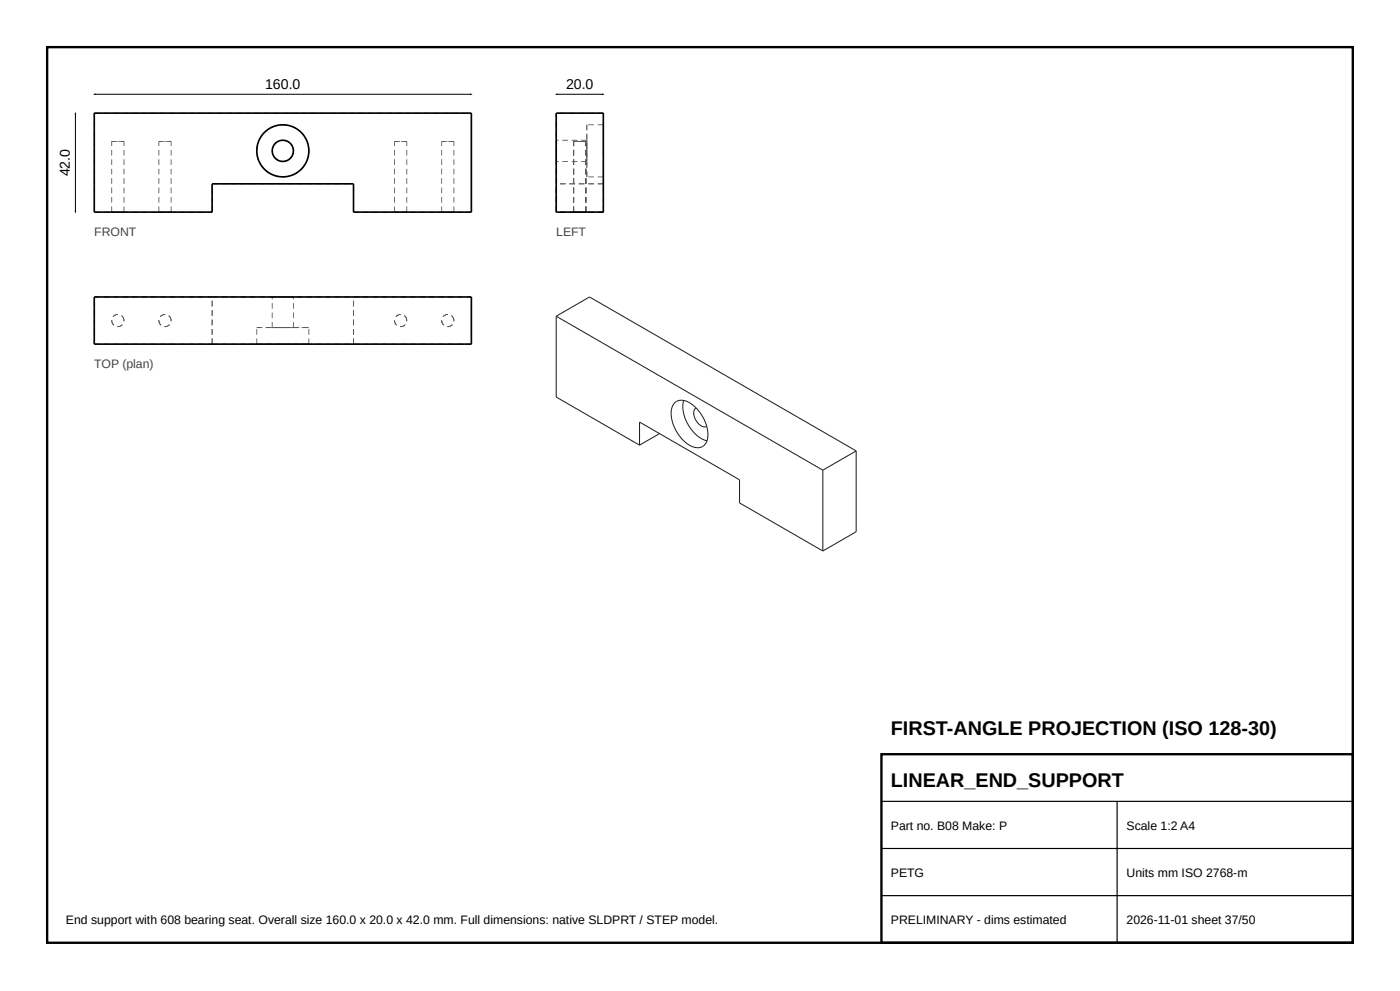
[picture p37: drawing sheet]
<svg xmlns="http://www.w3.org/2000/svg" width="297mm" height="210mm" viewBox="0 0 297 210" stroke-linecap="round" stroke-linejoin="round" font-family="sans-serif">
<defs><g id="words">
<g font-size="4.2">
<text x="189" y="156">FIRST-ANGLE PROJECTION (ISO 128-30)</text>
<text x="189" y="167">LINEAR_END_SUPPORT</text>
</g>
<g font-size="3">
<text x="56.2" y="18.8">160.0</text>
<text x="120.1" y="18.8">20.0</text>
<text x="14.8" y="37.4" transform="rotate(-90 14.8 37.4)">42.0</text>
</g>
<g font-size="2.6" fill="#444">
<text x="20" y="50">FRONT</text>
<text x="118" y="50">LEFT</text>
<text x="20" y="78">TOP (plan)</text>
</g>
<g font-size="2.6">
<text x="189" y="176">Part no. B08 Make: P</text>
<text x="239" y="176">Scale 1:2 A4</text>
<text x="189" y="186">PETG</text>
<text x="239" y="186">Units mm ISO 2768-m</text>
<text x="14" y="196">End support with 608 bearing seat. Overall size 160.0 x 20.0 x 42.0 mm. Full dimensions: native SLDPRT / STEP model.</text>
<text x="189" y="196">PRELIMINARY - dims estimated</text>
<text x="239" y="196">2026-11-01 sheet 37/50</text>
</g>
</g></defs>
<path d="M10 10h277v190h-277zM187 160h100v40h-100z" fill="none" stroke="#000" stroke-width=".5"/>
<path d="M187 170h100M187 180h100M237 170v30M187 190h100" fill="none" stroke="#000" stroke-width=".25"/>
<g fill="#555">
<path d="M19.9 43.8h.2v1.2h-.2zM19.9 41.8h.2v1.2h-.2zM19.9 39.8h.2v1.2h-.2zM19.9 37.8h.2v1.2h-.2zM19.9 35.8h.2v1.2h-.2zM19.9 33.8h.2v1.2h-.2zM19.9 31.8h.2v1.2h-.2zM19.9 29.8h.2v1.2h-.2zM19.9 27.8h.2v1.2h-.2zM19.9 25.8h.2v1.2h-.2zM19.9 24h.2v1h-.2z"/>
<path d="M20 23.9h1.2v.2h-1.2zM22 23.9h1.2v.2h-1.2zM24 23.9h1.2v.2h-1.2zM26 23.9h1.2v.2h-1.2zM28 23.9h1.2v.2h-1.2zM30 23.9h1.2v.2h-1.2zM32 23.9h1.2v.2h-1.2zM34 23.9h1.2v.2h-1.2zM36 23.9h1.2v.2h-1.2zM38 23.9h1.2v.2h-1.2zM40 23.9h1.2v.2h-1.2zM42 23.9h1.2v.2h-1.2zM44 23.9h1.2v.2h-1.2zM46 23.9h1.2v.2h-1.2zM48 23.9h1.2v.2h-1.2zM50 23.9h1.2v.2h-1.2zM52 23.9h1.2v.2h-1.2zM54 23.9h1.2v.2h-1.2zM56 23.9h1.2v.2h-1.2zM58 23.9h1.2v.2h-1.2zM60 23.9h1.2v.2h-1.2zM62 23.9h1.2v.2h-1.2zM64 23.9h1.2v.2h-1.2zM66 23.9h1.2v.2h-1.2zM68 23.9h1.2v.2h-1.2zM70 23.9h1.2v.2h-1.2zM72 23.9h1.2v.2h-1.2zM74 23.9h1.2v.2h-1.2zM76 23.9h1.2v.2h-1.2zM78 23.9h1.2v.2h-1.2zM80 23.9h1.2v.2h-1.2zM82 23.9h1.2v.2h-1.2zM84 23.9h1.2v.2h-1.2zM86 23.9h1.2v.2h-1.2zM88 23.9h1.2v.2h-1.2zM90 23.9h1.2v.2h-1.2zM92 23.9h1.2v.2h-1.2zM94 23.9h1.2v.2h-1.2zM96 23.9h1.2v.2h-1.2zM98 23.9h1.2v.2h-1.2z"/>
<path d="M20 44.9h1.2v.2h-1.2zM22 44.9h1.2v.2h-1.2zM24 44.9h1.2v.2h-1.2zM26 44.9h1.2v.2h-1.2zM28 44.9h1.2v.2h-1.2zM30 44.9h1.2v.2h-1.2zM32 44.9h1.2v.2h-1.2zM34 44.9h1.2v.2h-1.2zM36 44.9h1.2v.2h-1.2zM38 44.9h1.2v.2h-1.2zM40 44.9h1.2v.2h-1.2zM42 44.9h1.2v.2h-1.2zM44 44.9h1v.2h-1z"/>
<path d="M44.9 43.8h.2v1.2h-.2zM44.9 41.8h.2v1.2h-.2zM44.9 39.8h.2v1.2h-.2z"/>
<path d="M45 38.9h1.2v.2h-1.2zM47 38.9h1.2v.2h-1.2zM49 38.9h1.2v.2h-1.2zM51 38.9h1.2v.2h-1.2zM53 38.9h1.2v.2h-1.2zM55 38.9h1.2v.2h-1.2zM57 38.9h1.2v.2h-1.2zM59 38.9h1.2v.2h-1.2zM61 38.9h1.2v.2h-1.2zM63 38.9h1.2v.2h-1.2zM65 38.9h1.2v.2h-1.2zM67 38.9h1.2v.2h-1.2zM69 38.9h1.2v.2h-1.2zM71 38.9h1.2v.2h-1.2zM73 38.9h1.2v.2h-1.2z"/>
<path d="M99.9 43.8h.2v1.2h-.2zM99.9 41.8h.2v1.2h-.2zM99.9 39.8h.2v1.2h-.2zM99.9 37.8h.2v1.2h-.2zM99.9 35.8h.2v1.2h-.2zM99.9 33.8h.2v1.2h-.2zM99.9 31.8h.2v1.2h-.2zM99.9 29.8h.2v1.2h-.2zM99.9 27.8h.2v1.2h-.2zM99.9 25.8h.2v1.2h-.2zM99.9 24h.2v1h-.2z"/>
<path d="M74.9 43.8h.2v1.2h-.2zM74.9 41.8h.2v1.2h-.2zM74.9 39.8h.2v1.2h-.2z"/>
<path d="M75 44.9h1.2v.2h-1.2zM77 44.9h1.2v.2h-1.2zM79 44.9h1.2v.2h-1.2zM81 44.9h1.2v.2h-1.2zM83 44.9h1.2v.2h-1.2zM85 44.9h1.2v.2h-1.2zM87 44.9h1.2v.2h-1.2zM89 44.9h1.2v.2h-1.2zM91 44.9h1.2v.2h-1.2zM93 44.9h1.2v.2h-1.2zM95 44.9h1.2v.2h-1.2zM97 44.9h1.2v.2h-1.2zM99 44.9h1v.2h-1z"/>
<path d="M60 29.7l1.2 .3-.1 .1-.7-.3h-.4zM61.7 30.6h.2l.4 1.1h-.2l-.1-.7zM62.1 32.4l.2 .1v.1l-.6 1-.1-.1 .4-.5zM59.9 34.1l.5 .1 .6-.3 .1 .2-1.1 .2h-.1zM58.1 33.3h.1l.3 .4 .6 .3-.1 .1zM57.7 31.4h.2l-.1 .4 .1 .8h-.2zM58.4 30.3l.7-.4 .1 .1-.7 .3-.2 .4-.2-.1zM59.9 29.7l.1 .1z"/>
<path d="M25.1 44.9h1.2v.2h-1.2zM23.7 44.9h.6v.2h-.6z"/>
<path d="M23.7 44.9h1.2v.2h-1.2zM25.7 44.9h.6v.2h-.6z"/>
<path d="M35.1 44.9h1.2v.2h-1.2zM33.7 44.9h.6v.2h-.6z"/>
<path d="M33.7 44.9h1.2v.2h-1.2zM35.7 44.9h.6v.2h-.6z"/>
<path d="M85.1 44.9h1.2v.2h-1.2zM83.7 44.9h.6v.2h-.6z"/>
<path d="M83.7 44.9h1.2v.2h-1.2zM85.7 44.9h.6v.2h-.6z"/>
<path d="M95.1 44.9h1.2v.2h-1.2zM93.7 44.9h.6v.2h-.6z"/>
<path d="M93.7 44.9h1.2v.2h-1.2zM95.7 44.9h.6v.2h-.6z"/>
<path d="M60 26.4l1.2 .1v.2l-.5-.2-.7 .1zM62 26.8l1.1 .5-.1 .2-.5-.4-.6-.2zM63.7 27.8l.8 .9-.1 .1-.3-.5-.5-.4zM64.8 29.5l.2-.1 .4 1.1-.2 .1-.1-.7zM65.4 31.3h.2v1.2h-.2l.1-.7zM65.3 33.3h.1l-.4 1.2-.1-.1 .3-.6zM64.5 35.1l.1 .1-.8 .9-.1-.1 .6-.5zM62.1 37l.7-.2 .3-.3 .1 .1-1.1 .6zM60.1 37.4h.9l.3-.1 .1 .1-1.3 .2zM58.2 37.1l.8 .3h.4l-.1 .2-1.1-.3zM56.5 36.2l.7 .6h.3l-.1 .2-1-.7zM55.1 34.7h.2v.2l.7 .7-.2 .1zM54.5 32.8h.1v.3l.3 .8-.1 .1zM54.5 30.8h.2l-.2 .4 .1 .8h-.2zM55.3 28.9l.2 .1-.3 .3-.3 .8-.2-.1zM55.9 28.2l.8-.7 .1 .1-.4 .2-.5 .6zM57.4 27l1.1-.4 .1 .2h-.5l-.6 .4zM59.3 26.4h.7v.2h-.7z"/>
<path d="M25.1 29.9h1.2v.2h-1.2zM23.7 29.9h.6v.2h-.6z"/>
<path d="M23.7 29.9h1.2v.2h-1.2zM25.7 29.9h.6v.2h-.6z"/>
<path d="M26.2 43.8h.2v1.2h-.2zM26.2 41.8h.2v1.2h-.2zM26.2 39.8h.2v1.2h-.2zM26.2 37.8h.2v1.2h-.2zM26.2 35.8h.2v1.2h-.2zM26.2 33.8h.2v1.2h-.2zM26.2 31.8h.2v1.2h-.2zM26.2 30h.2v1h-.2z"/>
<path d="M35.1 29.9h1.2v.2h-1.2zM33.7 29.9h.6v.2h-.6z"/>
<path d="M33.7 29.9h1.2v.2h-1.2zM35.7 29.9h.6v.2h-.6z"/>
<path d="M36.2 43.8h.2v1.2h-.2zM36.2 41.8h.2v1.2h-.2zM36.2 39.8h.2v1.2h-.2zM36.2 37.8h.2v1.2h-.2zM36.2 35.8h.2v1.2h-.2zM36.2 33.8h.2v1.2h-.2zM36.2 31.8h.2v1.2h-.2zM36.2 30h.2v1h-.2z"/>
<path d="M85.1 29.9h1.2v.2h-1.2zM83.7 29.9h.6v.2h-.6z"/>
<path d="M83.7 29.9h1.2v.2h-1.2zM85.7 29.9h.6v.2h-.6z"/>
<path d="M86.2 43.8h.2v1.2h-.2zM86.2 41.8h.2v1.2h-.2zM86.2 39.8h.2v1.2h-.2zM86.2 37.8h.2v1.2h-.2zM86.2 35.8h.2v1.2h-.2zM86.2 33.8h.2v1.2h-.2zM86.2 31.8h.2v1.2h-.2zM86.2 30h.2v1h-.2z"/>
<path d="M95.1 29.9h1.2v.2h-1.2zM93.7 29.9h.6v.2h-.6z"/>
<path d="M93.7 29.9h1.2v.2h-1.2zM95.7 29.9h.6v.2h-.6z"/>
<path d="M96.2 43.8h.2v1.2h-.2zM96.2 41.8h.2v1.2h-.2zM96.2 39.8h.2v1.2h-.2zM96.2 37.8h.2v1.2h-.2zM96.2 35.8h.2v1.2h-.2zM96.2 33.8h.2v1.2h-.2zM96.2 31.8h.2v1.2h-.2zM96.2 30h.2v1h-.2z"/>
<path d="M23.6 43.8h.2v1.2h-.2zM23.6 41.8h.2v1.2h-.2zM23.6 39.8h.2v1.2h-.2zM23.6 37.8h.2v1.2h-.2zM23.6 35.8h.2v1.2h-.2zM23.6 33.8h.2v1.2h-.2zM23.6 31.8h.2v1.2h-.2zM23.6 30h.2v1h-.2z"/>
<path d="M33.6 43.8h.2v1.2h-.2zM33.6 41.8h.2v1.2h-.2zM33.6 39.8h.2v1.2h-.2zM33.6 37.8h.2v1.2h-.2zM33.6 35.8h.2v1.2h-.2zM33.6 33.8h.2v1.2h-.2zM33.6 31.8h.2v1.2h-.2zM33.6 30h.2v1h-.2z"/>
<path d="M83.6 43.8h.2v1.2h-.2zM83.6 41.8h.2v1.2h-.2zM83.6 39.8h.2v1.2h-.2zM83.6 37.8h.2v1.2h-.2zM83.6 35.8h.2v1.2h-.2zM83.6 33.8h.2v1.2h-.2zM83.6 31.8h.2v1.2h-.2zM83.6 30h.2v1h-.2z"/>
<path d="M93.6 43.8h.2v1.2h-.2zM93.6 41.8h.2v1.2h-.2zM93.6 39.8h.2v1.2h-.2zM93.6 37.8h.2v1.2h-.2zM93.6 35.8h.2v1.2h-.2zM93.6 33.8h.2v1.2h-.2zM93.6 31.8h.2v1.2h-.2zM93.6 30h.2v1h-.2z"/>
</g>
<g fill="none" stroke="#000" stroke-width=".35">
<path d="M20 24h80v21h-25v-6h-30v6h-25z"/>
<circle cx="60" cy="32" r="2.25"/>
<circle cx="60" cy="32" r="5.5"/>
</g>
<g fill="#555">
<path d="M19.9 71.8h.2v1.2h-.2zM19.9 69.8h.2v1.2h-.2zM19.9 67.8h.2v1.2h-.2zM19.9 65.8h.2v1.2h-.2zM19.9 63.8h.2v1.2h-.2z"/>
<path d="M20 72.9h1.2v.2h-1.2zM22 72.9h1.2v.2h-1.2zM24 72.9h1.2v.2h-1.2zM26 72.9h1.2v.2h-1.2zM28 72.9h1.2v.2h-1.2zM30 72.9h1.2v.2h-1.2zM32 72.9h1.2v.2h-1.2zM34 72.9h1.2v.2h-1.2zM36 72.9h1.2v.2h-1.2zM38 72.9h1.2v.2h-1.2zM40 72.9h1.2v.2h-1.2zM42 72.9h1.2v.2h-1.2zM44 72.9h1v.2h-1z"/>
<path d="M45 72.9h1.2v.2h-1.2zM47 72.9h1.2v.2h-1.2zM49 72.9h1.2v.2h-1.2zM51 72.9h1.2v.2h-1.2zM53 72.9h1.2v.2h-1.2zM55 72.9h1.2v.2h-1.2zM57 72.9h1.2v.2h-1.2zM59 72.9h1.2v.2h-1.2zM61 72.9h1.2v.2h-1.2zM63 72.9h1.2v.2h-1.2zM65 72.9h1.2v.2h-1.2zM67 72.9h1.2v.2h-1.2zM69 72.9h1.2v.2h-1.2zM71 72.9h1.2v.2h-1.2zM73 72.9h1.2v.2h-1.2z"/>
<path d="M75 72.9h1.2v.2h-1.2zM77 72.9h1.2v.2h-1.2zM79 72.9h1.2v.2h-1.2zM81 72.9h1.2v.2h-1.2zM83 72.9h1.2v.2h-1.2zM85 72.9h1.2v.2h-1.2zM87 72.9h1.2v.2h-1.2zM89 72.9h1.2v.2h-1.2zM91 72.9h1.2v.2h-1.2zM93 72.9h1.2v.2h-1.2zM95 72.9h1.2v.2h-1.2zM97 72.9h1.2v.2h-1.2zM99 72.9h1v.2h-1z"/>
<path d="M60 72.9h1.2v.2h-1.2zM62 72.9h1.2v.2h-1.2zM64 72.9h1.2v.2h-1.2z"/>
<path d="M64.3 72.9h1.2v.2h-1.2zM62.3 72.9h1.2v.2h-1.2zM60.3 72.9h1.2v.2h-1.2zM58.3 72.9h1.2v.2h-1.2zM56.3 72.9h1.2v.2h-1.2zM54.5 72.9h1v.2h-1z"/>
<path d="M54.5 72.9h1.2v.2h-1.2zM56.5 72.9h1.2v.2h-1.2zM58.5 72.9h1.2v.2h-1.2z"/>
<path d="M20 62.9h1.2v.2h-1.2zM22 62.9h1.2v.2h-1.2zM24 62.9h1.2v.2h-1.2zM26 62.9h1.2v.2h-1.2zM28 62.9h1.2v.2h-1.2zM30 62.9h1.2v.2h-1.2zM32 62.9h1.2v.2h-1.2zM34 62.9h1.2v.2h-1.2zM36 62.9h1.2v.2h-1.2zM38 62.9h1.2v.2h-1.2zM40 62.9h1.2v.2h-1.2zM42 62.9h1.2v.2h-1.2zM44 62.9h1v.2h-1z"/>
<path d="M45 62.9h1.2v.2h-1.2zM47 62.9h1.2v.2h-1.2zM49 62.9h1.2v.2h-1.2zM51 62.9h1.2v.2h-1.2zM53 62.9h1.2v.2h-1.2zM55 62.9h1.2v.2h-1.2zM57 62.9h1.2v.2h-1.2zM59 62.9h1.2v.2h-1.2zM61 62.9h1.2v.2h-1.2zM63 62.9h1.2v.2h-1.2zM65 62.9h1.2v.2h-1.2zM67 62.9h1.2v.2h-1.2zM69 62.9h1.2v.2h-1.2zM71 62.9h1.2v.2h-1.2zM73 62.9h1.2v.2h-1.2z"/>
<path d="M75 62.9h1.2v.2h-1.2zM77 62.9h1.2v.2h-1.2zM79 62.9h1.2v.2h-1.2zM81 62.9h1.2v.2h-1.2zM83 62.9h1.2v.2h-1.2zM85 62.9h1.2v.2h-1.2zM87 62.9h1.2v.2h-1.2zM89 62.9h1.2v.2h-1.2zM91 62.9h1.2v.2h-1.2zM93 62.9h1.2v.2h-1.2zM95 62.9h1.2v.2h-1.2zM97 62.9h1.2v.2h-1.2zM99 62.9h1v.2h-1z"/>
<path d="M60 62.9h1.2v.2h-1.2zM62 62.9h.3v.2h-.3z"/>
<path d="M61.1 62.9h1.2v.2h-1.2zM59.1 62.9h1.2v.2h-1.2zM57.8 62.9h.5v.2h-.5z"/>
<path d="M57.8 62.9h1.2v.2h-.6a.42 .42 0 0 1-.6-.2zM59.8 62.9h.2v.2h-.2z"/>
<path d="M44.9 71.8h.2v1.2h-.2zM44.9 69.8h.2v1.2h-.2zM44.9 67.8h.2v1.2h-.2zM44.9 65.8h.2v1.2h-.2zM44.9 63.8h.2v1.2h-.2z"/>
<path d="M25.8 66.9l.4 .5 .2 .6h-.2v-.6l-.5-.4zM24 67.1l.5-.4 .5-.1v.2l-.2-.1-.5 .2-.2 .3zM23.6 67.9h.2l.1 .7 .3 .3-.1 .2-.3-.5zM24.9 69.2h.6l.4-.4 .1 .1-.8 .5h-.3zM26.2 68h.2v.2l-.2-.1z"/>
<path d="M35.8 66.9l.4 .5 .2 .6h-.2v-.6l-.5-.4zM34 67.1l.5-.4 .5-.1v.2l-.2-.1-.5 .2-.2 .3zM33.6 67.9h.2l.1 .7 .3 .3-.1 .2-.3-.5zM34.9 69.2h.6l.4-.4 .1 .1-.8 .5h-.3zM36.2 68h.2v.2l-.2-.1z"/>
<path d="M44.9 71.8h.2v1.2h-.2zM44.9 69.8h.2v1.2h-.2zM44.9 67.8h.2v1.2h-.2zM44.9 65.8h.2v1.2h-.2zM44.9 63.8h.2v1.2h-.2z"/>
<path d="M74.9 71.8h.2v1.2h-.2zM74.9 69.8h.2v1.2h-.2zM74.9 67.8h.2v1.2h-.2zM74.9 65.8h.2v1.2h-.2zM74.9 63.8h.2v1.2h-.2z"/>
<path d="M99.9 71.8h.2v1.2h-.2zM99.9 69.8h.2v1.2h-.2zM99.9 67.8h.2v1.2h-.2zM99.9 65.8h.2v1.2h-.2zM99.9 63.8h.2v1.2h-.2z"/>
<path d="M74.9 71.8h.2v1.2h-.2zM74.9 69.8h.2v1.2h-.2zM74.9 67.8h.2v1.2h-.2zM74.9 65.8h.2v1.2h-.2zM74.9 63.8h.2v1.2h-.2z"/>
<path d="M85.8 66.9l.4 .5 .2 .6h-.2v-.6l-.5-.4zM84 67.1l.5-.4 .5-.1v.2l-.2-.1-.5 .2-.2 .3zM83.6 67.9h.2v.7l.4 .3-.1 .2-.3-.5zM84.9 69.2h.6l.4-.4 .1 .1-.8 .5h-.3zM86.2 68h.2v.2l-.2-.1z"/>
<path d="M95.8 66.9l.4 .5 .2 .6h-.2v-.6l-.5-.4zM94 67.1l.5-.4 .5-.1v.2l-.2-.1-.5 .2-.2 .3zM93.6 67.9h.2v.7l.4 .3-.1 .2-.3-.5zM94.9 69.2h.6l.4-.4 .1 .1-.8 .5h-.3zM96.2 68h.2v.2l-.2-.1z"/>
<path d="M60 69.4h1.2v.2h-1.2zM62 69.4h1.2v.2h-1.2zM64 69.4h1.2v.2h-1.2z"/>
<path d="M64.3 69.4h1.2v.2h-1.2zM62.3 69.4h1.2v.2h-1.2zM60.3 69.4h1.2v.2h-1.2zM58.3 69.4h1.2v.2h-1.2zM56.3 69.4h1.2v.2h-1.2zM54.5 69.4h1v.2h-1z"/>
<path d="M54.5 69.4h1.2v.2h-1.2zM56.5 69.4h1.2v.2h-1.2zM58.5 69.4h1.2v.2h-1.2z"/>
<path d="M60 69.4h1.2v.2h-1.2zM62 69.4h.3v.2h-.3z"/>
<path d="M61.1 69.4h1.2v.2h-1.2zM59.1 69.4h1.2v.2h-1.2zM57.8 69.4h.5v.2h-.5z"/>
<path d="M57.8 69.4h1.2v.2h-.6a.42 .42 0 0 1-.6-.2zM59.8 69.4h.2v.2h-.2z"/>
<path d="M25.8 66.9l.4 .5 .2 .6h-.2v-.6l-.5-.4zM24 67.1l.5-.4 .5-.1v.2l-.2-.1-.5 .2-.2 .3zM23.6 67.9h.2l.1 .7 .3 .3-.1 .2-.3-.5zM24.9 69.2h.6l.4-.4 .1 .1-.8 .5h-.3zM26.2 68h.2v.2l-.2-.1z"/>
<path d="M35.8 66.9l.4 .5 .2 .6h-.2v-.6l-.5-.4zM34 67.1l.5-.4 .5-.1v.2l-.2-.1-.5 .2-.2 .3zM33.6 67.9h.2l.1 .7 .3 .3-.1 .2-.3-.5zM34.9 69.2h.6l.4-.4 .1 .1-.8 .5h-.3zM36.2 68h.2v.2l-.2-.1z"/>
<path d="M85.8 66.9l.4 .5 .2 .6h-.2v-.6l-.5-.4zM84 67.1l.5-.4 .5-.1v.2l-.2-.1-.5 .2-.2 .3zM83.6 67.9h.2v.7l.4 .3-.1 .2-.3-.5zM84.9 69.2h.6l.4-.4 .1 .1-.8 .5h-.3zM86.2 68h.2v.2l-.2-.1z"/>
<path d="M95.8 66.9l.4 .5 .2 .6h-.2v-.6l-.5-.4zM94 67.1l.5-.4 .5-.1v.2l-.2-.1-.5 .2-.2 .3zM93.6 67.9h.2v.7l.4 .3-.1 .2-.3-.5zM94.9 69.2h.6l.4-.4 .1 .1-.8 .5h-.3zM96.2 68h.2v.2l-.2-.1z"/>
<path d="M65.4 71.8h.2v1.2h-.2zM65.4 69.8h.2v1.2h-.2z"/>
<path d="M54.4 71.8h.2v1.2h-.2zM54.4 69.8h.2v1.2h-.2z"/>
<path d="M62.2 68.3h.1v1.2h-.1zM62.2 66.3h.1v1.2h-.1zM62.2 64.3h.1v1.2h-.1zM62.2 63h.1v.5h-.1z"/>
<path d="M57.7 68.3h.1v1.2h-.1zM57.7 66.3h.1v1.2h-.1zM57.7 64.3h.1v1.2h-.1zM57.7 63h.1v.5h-.1z"/>
</g>
<path d="M20 63h80v10h-80z" fill="none" stroke="#000" stroke-width=".35"/>
<g fill="#555">
<path d="M121.8 44.9h1.2v.2h-1.2z"/>
<path d="M123.1 44.9h1.2v.2h-1.2z"/>
<path d="M121.8 29.9h1.2v.2h-1.2z"/>
<path d="M123.1 29.9h1.2v.2h-1.2z"/>
<path d="M127.9 43.8h.2v1.2h-.2zM127.9 41.8h.2v1.2h-.2zM127.9 39.8h.2v1.2h-.2z"/>
<path d="M127.9 43.8h.2v1.2h-.2zM127.9 41.8h.2v1.2h-.2zM127.9 39.8h.2v1.2h-.2zM127.9 37.8h.2v1.2h-.2zM127.9 35.8h.2v1.2h-.2zM127.9 33.8h.2v1.2h-.2zM127.9 31.8h.2v1.2h-.2zM127.9 29.8h.2v1.2h-.2zM127.9 27.8h.2v1.2h-.2zM127.9 25.8h.2v1.2h-.2zM127.9 24h.2v1h-.2z"/>
<path d="M127.9 43.8h.2v1.2h-.2zM127.9 41.8h.2v1.2h-.2zM127.9 39.8h.2v1.2h-.2z"/>
<path d="M127.9 26.5h.2v1.2h-.2zM127.9 28.5h.2v1.2h-.2zM127.9 30.5h.2v1.2h-.2zM127.9 32.5h.2v1.2h-.2zM127.9 34.5h.2v1.2h-.2zM127.9 36.5h.2v1h-.2z"/>
<path d="M127.9 36.3h.2v1.2h-.2zM127.9 34.3h.2v1.2h-.2zM127.9 32.3h.2v1.2h-.2zM127.9 30.3h.2v1.2h-.2zM127.9 28.3h.2v1.2h-.2zM127.9 26.5h.2v1h-.2z"/>
<path d="M126.8 23.9h1.2v.2h-1.2zM124.8 23.9h1.2v.2h-1.2zM122.8 23.9h1.2v.2h-1.2zM120.8 23.9h1.2v.2h-1.2zM118.8 23.9h1.2v.2h-1.2z"/>
<path d="M117.9 43.8h.2v1.2h-.2zM117.9 41.8h.2v1.2h-.2zM117.9 39.8h.2v1.2h-.2z"/>
<path d="M117.9 43.8h.2v1.2h-.2zM117.9 41.8h.2v1.2h-.2zM117.9 39.8h.2v1.2h-.2zM117.9 37.8h.2v1.2h-.2zM117.9 35.8h.2v1.2h-.2zM117.9 33.8h.2v1.2h-.2zM117.9 31.8h.2v1.2h-.2zM117.9 29.8h.2v1.2h-.2zM117.9 27.8h.2v1.2h-.2zM117.9 25.8h.2v1.2h-.2zM117.9 24h.2v1h-.2z"/>
<path d="M117.9 43.8h.2v1.2h-.2zM117.9 41.8h.2v1.2h-.2zM117.9 39.8h.2v1.2h-.2z"/>
<path d="M117.9 29.7h.2v1.2h-.2zM117.9 31.7h.2v1.2h-.2zM117.9 33.7h.2v.5h-.2z"/>
<path d="M117.9 33h.2v1.2h-.2zM117.9 31h.2v1.2h-.2zM117.9 29.7h.2v.5h-.2z"/>
<path d="M126.8 44.9h1.2v.2h-1.2zM124.8 44.9h1.2v.2h-1.2zM122.8 44.9h1.2v.2h-1.2zM120.8 44.9h1.2v.2h-1.2zM118.8 44.9h1.2v.2h-1.2z"/>
<path d="M121.7 44.9h1.2v.2h-1.2zM123.7 44.9h.6v.2h-.6z"/>
<path d="M121.7 44.9h1.2v.2h-1.2zM123.7 44.9h.6v.2h-.6z"/>
<path d="M126.8 38.9h1.2v.2h-1.2zM124.8 38.9h1.2v.2h-1.2zM122.8 38.9h1.2v.2h-1.2zM120.8 38.9h1.2v.2h-1.2zM118.8 38.9h1.2v.2h-1.2z"/>
<path d="M126.8 38.9h1.2v.2h-1.2zM124.8 38.9h1.2v.2h-1.2zM122.8 38.9h1.2v.2h-1.2zM120.8 38.9h1.2v.2h-1.2zM118.8 38.9h1.2v.2h-1.2z"/>
<path d="M126.8 44.9h1.2v.2h-1.2zM124.8 44.9h1.2v.2h-1.2zM122.8 44.9h1.2v.2h-1.2zM120.8 44.9h1.2v.2h-1.2zM118.8 44.9h1.2v.2h-1.2z"/>
<path d="M126.8 44.9h1.2v.2h-1.2zM124.8 44.9h1.2v.2h-1.2zM122.8 44.9h1.2v.2h-1.2zM120.8 44.9h1.2v.2h-1.2zM118.8 44.9h1.2v.2h-1.2z"/>
<path d="M121.7 44.9h1.2v.2h-1.2zM123.7 44.9h.6v.2h-.6z"/>
<path d="M121.7 44.9h1.2v.2h-1.2zM123.7 44.9h.6v.2h-.6z"/>
<path d="M124.4 26.5h.2v1.2h-.2zM124.4 28.5h.2v1.2h-.2zM124.4 30.5h.2v1.2h-.2zM124.4 32.5h.2v1.2h-.2zM124.4 34.5h.2v1.2h-.2zM124.4 36.5h.2v1h-.2z"/>
<path d="M124.4 36.3h.2v1.2h-.2zM124.4 34.3h.2v1.2h-.2zM124.4 32.3h.2v1.2h-.2zM124.4 30.3h.2v1.2h-.2zM124.4 28.3h.2v1.2h-.2zM124.4 26.5h.2v1h-.2z"/>
<path d="M126.8 26.4h1.2v.2h-1.2zM124.8 26.4h1.2v.2h-1.2z"/>
<path d="M123.3 29.7h1.2v.1h-1.2zM121.3 29.7h1.2v.1h-1.2zM119.3 29.7h1.2v.1h-1.2zM118 29.7h.5v.1h-.5z"/>
<path d="M124.4 29.7h.2v1.2h-.2zM124.4 31.7h.2v1.2h-.2zM124.4 33.7h.2v.5h-.2z"/>
<path d="M124.4 33h.2v1.2h-.2zM124.4 31h.2v1.2h-.2zM124.4 29.7h.2v.5h-.2z"/>
<path d="M121.7 29.9h1.2v.2h-1.2zM123.7 29.9h.6v.2h-.6z"/>
<path d="M121.7 29.9h1.2v.2h-1.2zM123.7 29.9h.6v.2h-.6z"/>
<path d="M121.7 29.9h1.2v.2h-1.2zM123.7 29.9h.6v.2h-.6z"/>
<path d="M121.7 29.9h1.2v.2h-1.2zM123.7 29.9h.6v.2h-.6z"/>
<path d="M126.8 37.4h1.2v.2h-1.2zM124.8 37.4h1.2v.2h-1.2z"/>
<path d="M123.3 34.2h1.2v.1h-1.2zM121.3 34.2h1.2v.1h-1.2zM119.3 34.2h1.2v.1h-1.2zM118 34.2h.5v.1h-.5z"/>
<path d="M124.2 43.8h.2v1.2h-.2zM124.2 41.8h.2v1.2h-.2zM124.2 39.8h.2v1.2h-.2zM124.2 37.8h.2v1.2h-.2zM124.2 35.8h.2v1.2h-.2zM124.2 33.8h.2v1.2h-.2zM124.2 31.8h.2v1.2h-.2zM124.2 30h.2v1h-.2z"/>
<path d="M121.6 43.8h.2v1.2h-.2zM121.6 41.8h.2v1.2h-.2zM121.6 39.8h.2v1.2h-.2zM121.6 37.8h.2v1.2h-.2zM121.6 35.8h.2v1.2h-.2zM121.6 33.8h.2v1.2h-.2zM121.6 31.8h.2v1.2h-.2zM121.6 30h.2v1h-.2z"/>
<path d="M124.2 43.8h.2v1.2h-.2zM124.2 41.8h.2v1.2h-.2zM124.2 39.8h.2v1.2h-.2zM124.2 37.8h.2v1.2h-.2zM124.2 35.8h.2v1.2h-.2zM124.2 33.8h.2v1.2h-.2zM124.2 31.8h.2v1.2h-.2zM124.2 30h.2v1h-.2z"/>
<path d="M121.6 43.8h.2v1.2h-.2zM121.6 41.8h.2v1.2h-.2zM121.6 39.8h.2v1.2h-.2zM121.6 37.8h.2v1.2h-.2zM121.6 35.8h.2v1.2h-.2zM121.6 33.8h.2v1.2h-.2zM121.6 31.8h.2v1.2h-.2zM121.6 30h.2v1h-.2z"/>
<path d="M124.2 43.8h.2v1.2h-.2zM124.2 41.8h.2v1.2h-.2zM124.2 39.8h.2v1.2h-.2zM124.2 37.8h.2v1.2h-.2zM124.2 35.8h.2v1.2h-.2zM124.2 33.8h.2v1.2h-.2zM124.2 31.8h.2v1.2h-.2zM124.2 30h.2v1h-.2z"/>
<path d="M121.6 43.8h.2v1.2h-.2zM121.6 41.8h.2v1.2h-.2zM121.6 39.8h.2v1.2h-.2zM121.6 37.8h.2v1.2h-.2zM121.6 35.8h.2v1.2h-.2zM121.6 33.8h.2v1.2h-.2zM121.6 31.8h.2v1.2h-.2zM121.6 30h.2v1h-.2z"/>
<path d="M124.2 43.8h.2v1.2h-.2zM124.2 41.8h.2v1.2h-.2zM124.2 39.8h.2v1.2h-.2zM124.2 37.8h.2v1.2h-.2zM124.2 35.8h.2v1.2h-.2zM124.2 33.8h.2v1.2h-.2zM124.2 31.8h.2v1.2h-.2zM124.2 30h.2v1h-.2z"/>
<path d="M121.6 43.8h.2v1.2h-.2zM121.6 41.8h.2v1.2h-.2zM121.6 39.8h.2v1.2h-.2zM121.6 37.8h.2v1.2h-.2zM121.6 35.8h.2v1.2h-.2zM121.6 33.8h.2v1.2h-.2zM121.6 31.8h.2v1.2h-.2zM121.6 30h.2v1h-.2z"/>
</g>
<path d="M118 24h10v21h-10z" fill="none" stroke="#000" stroke-width=".35"/>
<path d="M118 67.1v17.1l17.7 10.2M118 67.1l7.1-4.1 56.5 32.7M118 67.1l56.6 32.6M135.7 94.4v-4.9l21.2 12.3v4.9l17.7 10.2M139.9 92l-4.2 2.4M143 85.6a2.76 2.76 0 0 1 3.9 .2 7.7 7.7 0 0 1 3.1 7.8 2.28 2.28 0 0 1-3.7 .9 8.1 8.1 0 0 1-3.8-8zM145.1 85a7.8 7.8 0 0 0 4.9 8.5M147.7 86.5a1.37 1.37 0 0 0-.4 1.9 2.52 2.52 0 0 0 2.5 2.1l.1-.1M174.6 99.7v17.2M181.6 95.7l-7 4M181.6 95.7v17.1l-7 4.1" fill="none" stroke="#222" stroke-width=".22"/>
<path d="M20 20h80M118 20h10M16 24v21" fill="none" stroke="#000" stroke-width=".21"/>
<path d="M99.7 19.8l.6 .2-.6 .2zM127.7 19.8l.6 .2-.6 .2zM16 23.7l.2 .6h-.4zM19.7 20l.6-.2v.4zM117.7 20l.6-.2v.4zM15.8 44.7h.4l-.2 .6z" fill="#000"/>
<use href="#words"/>
</svg>
